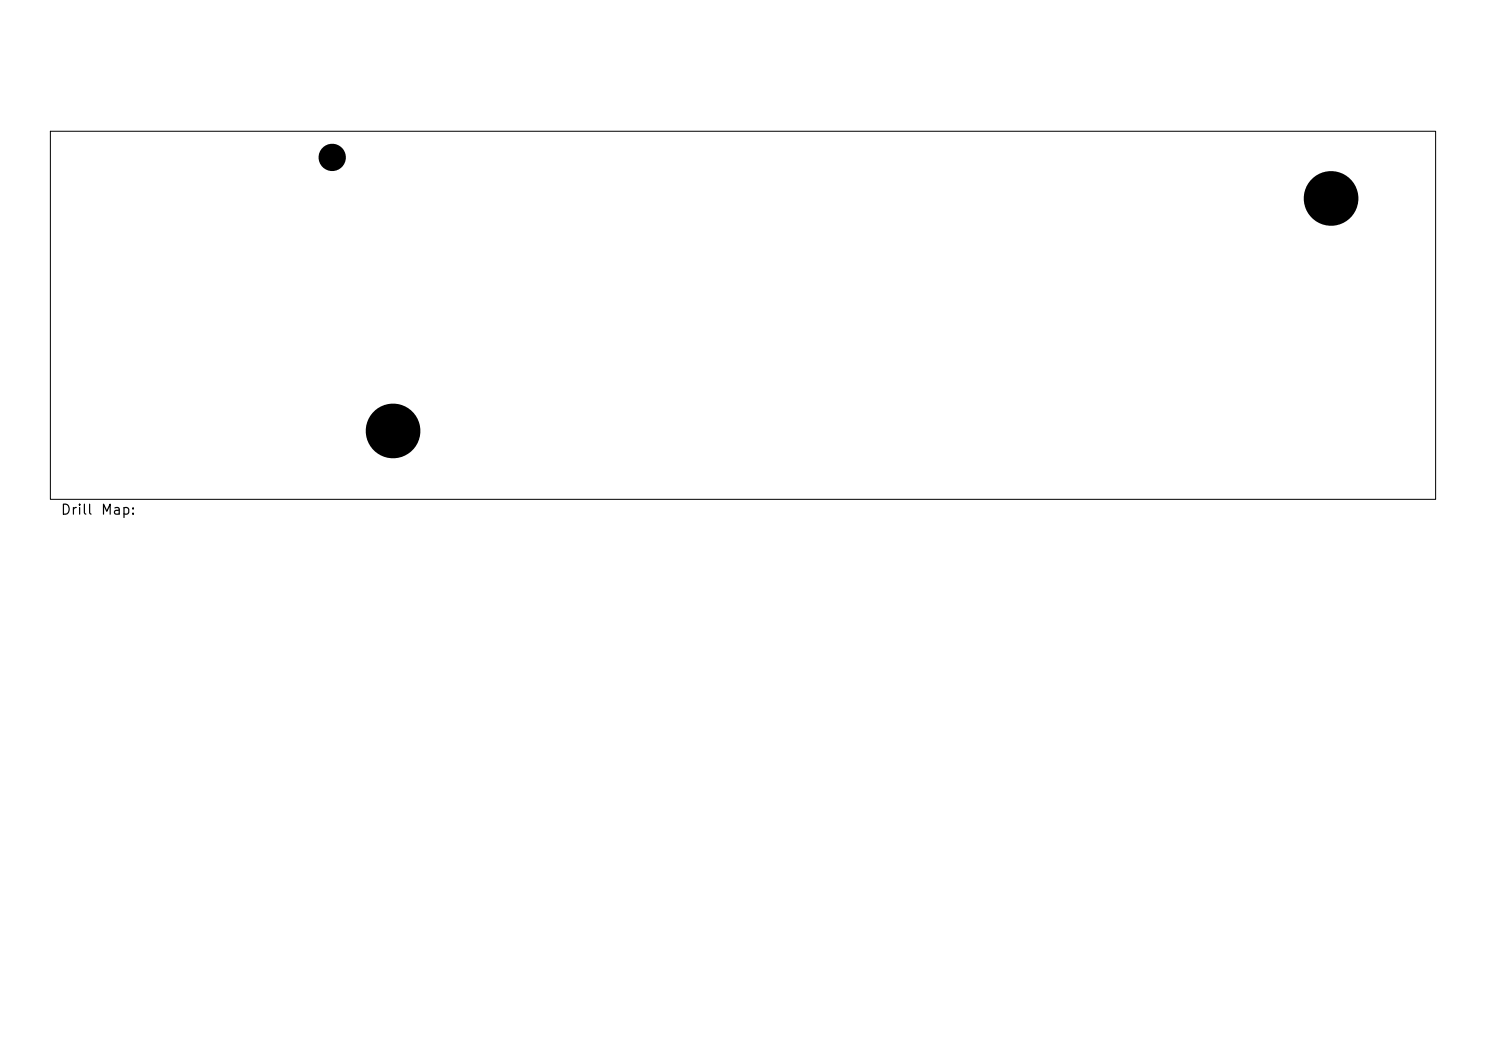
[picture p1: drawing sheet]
<svg xmlns="http://www.w3.org/2000/svg" width="297mm" height="210mm" viewBox="0 0 297 210" stroke-linecap="round" stroke-linejoin="round" font-family="sans-serif">
<defs><g id="words">
<g font-size="2">
<text x="12" y="103.3">Drill</text>
<text x="20" y="103.3">Map:</text>
</g>
</g></defs>
<path d="M10.1 26.2h276.8v73.6h-276.8z" fill="none" stroke="#000" stroke-width=".2"/>
<g fill="#000">
<circle cx="66.4" cy="31.5" r="2.73"/>
<circle cx="266" cy="39.7" r="5.5"/>
<circle cx="78.6" cy="86.1" r="5.5"/>
</g>
<use href="#words"/>
</svg>
